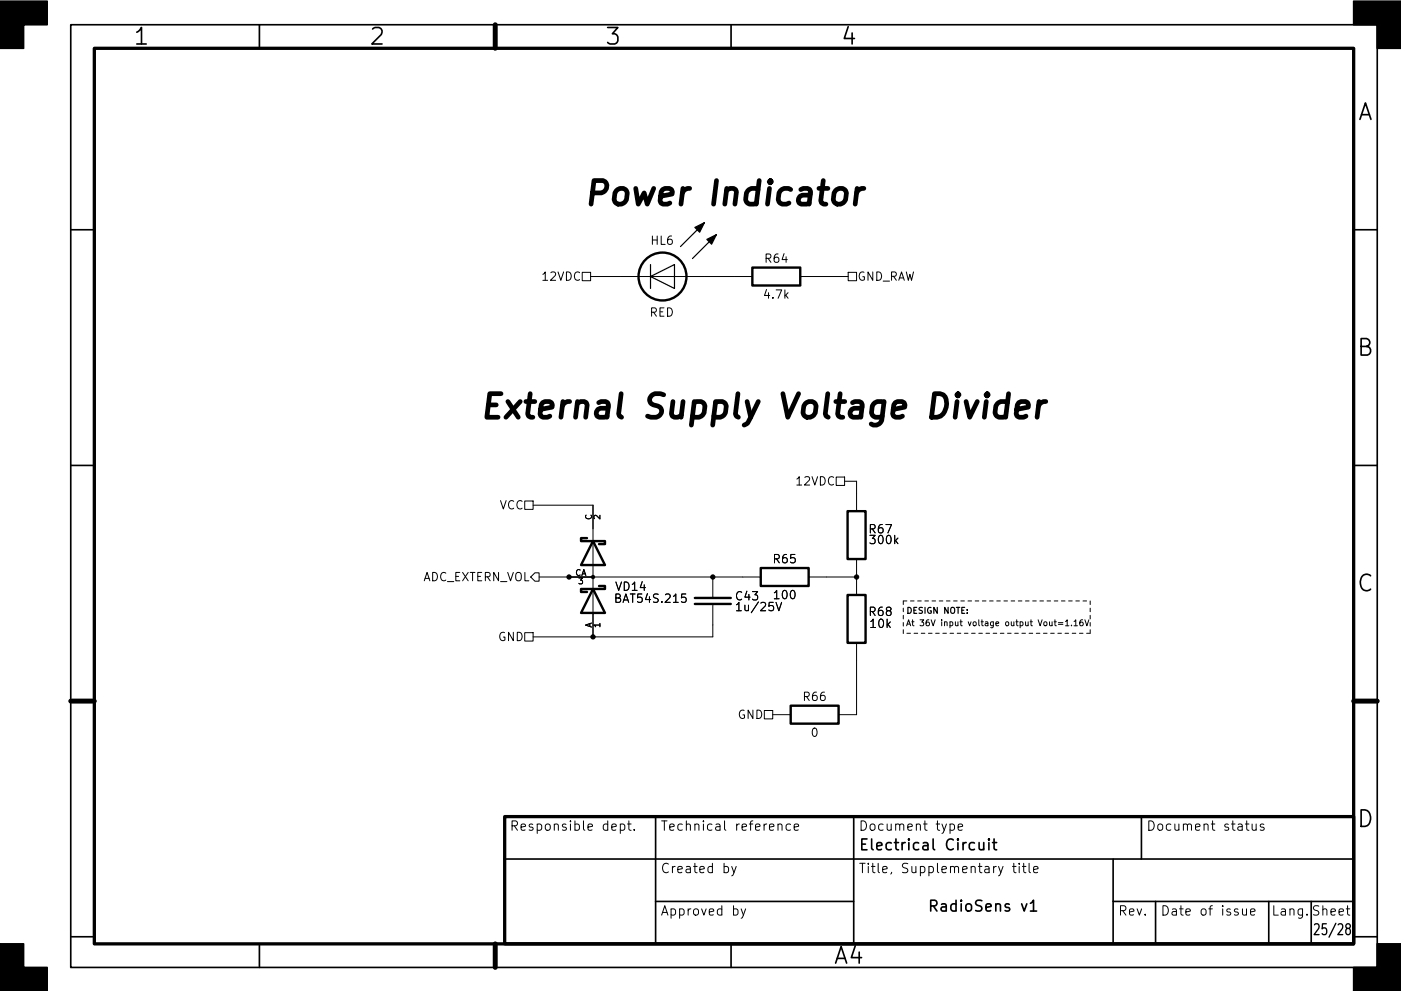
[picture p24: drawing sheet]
<svg xmlns="http://www.w3.org/2000/svg" width="297mm" height="210mm" viewBox="0 0 297 210" stroke-linecap="round" stroke-linejoin="round" font-family="sans-serif">
<defs><g id="words">
<g font-size="7">
<text x="123.4" y="43.6">Power Indicator</text>
<text x="101.3" y="88.8">External Supply Voltage Divider</text>
</g>
<g font-size="4.9">
<text x="28.6" y="9.5">1</text>
<text x="78.6" y="9.5">2</text>
<text x="128.6" y="9.5">3</text>
<text x="178.6" y="9.5">4</text>
<text x="287.7" y="25.5">A</text>
<text x="287.7" y="75.5">B</text>
<text x="287.7" y="125.5">C</text>
<text x="287.7" y="175.5">D</text>
<text x="176.9" y="204.5">A4</text>
</g>
<g font-size="3.2">
<text x="182" y="180.4">Electrical Circuit</text>
<text x="198" y="193.4">RadioSens v1</text>
<text x="279.5" y="198.4">25/28</text>
</g>
<g font-size="2.8">
<text x="108" y="176.3">Responsible dept.</text>
<text x="140" y="176.3">Technical reference</text>
<text x="182" y="176.3">Document type</text>
<text x="243" y="176.3">Document status</text>
<text x="140" y="185.3">Created by</text>
<text x="182" y="185.3">Title, Supplementary title</text>
<text x="140" y="194.3">Approved by</text>
<text x="237" y="194.3">Rev.</text>
<text x="246" y="194.3">Date of issue</text>
<text x="269.5" y="194.3">Lang. Sheet</text>
</g>
<g font-size="2.5">
<text x="138.1" y="51.9">HL6</text>
<text x="115.3" y="59.6">12VDC</text>
<text x="162.3" y="55.7">R64</text>
<text x="181.8" y="59.6">GND_RAW</text>
<text x="162.2" y="63.4">4.7k</text>
<text x="137.7" y="67.2">RED</text>
<text x="169.2" y="103">12VDC</text>
<text x="105.9" y="108.1">VCC</text>
<text x="184.4" y="113.2">R67</text>
<text x="164.1" y="119.5">R65</text>
<text x="184.7" y="115.4">300k</text>
<text x="89.1" y="123.3">ADC_EXTERN_VOL</text>
<text x="130.7" y="125.3">VD14</text>
<text x="130.8" y="127.9">BAT54S.215</text>
<text x="156.1" y="127.4">C43</text>
<text x="156.9" y="129.7">1u/25V</text>
<text x="164.3" y="127.1">100</text>
<text x="184.4" y="130.7">R68</text>
<text x="105.6" y="136">GND</text>
<text x="184.6" y="133.2">10k</text>
<text x="170.4" y="148.7">R66</text>
<text x="156.4" y="152.5">GND</text>
<text x="172" y="156.3">0</text>
</g>
<g font-size="1.8">
<text x="125.5" y="110.3" transform="rotate(-90 125.5 110.3)">C</text>
<text x="127.3" y="110.2" transform="rotate(-90 127.3 110.2)">2</text>
<text x="121.9" y="122.2">CA</text>
<text x="122.7" y="123.9">3</text>
<text x="192" y="130.2">DESIGN NOTE:</text>
<text x="125.5" y="133.3" transform="rotate(-90 125.5 133.3)">A</text>
<text x="127.3" y="133.1" transform="rotate(-90 127.3 133.1)">1</text>
<text x="192" y="132.8">At 36V input voltage output Vout=1.16V</text>
</g>
</g></defs>
<g fill="none" stroke="#000" stroke-width=".35">
<path d="M15 5.2h277v200.1h-277zM55 5.2v5M105 5.2v5M155 5.2v5M15 48.7h5M287 48.7h5M15 98.7h5M287 98.7h5M15 148.7h5M287 148.7h5M139 173.3v27M181 173.3v27"/>
<path d="M206.6 178.9l-.7-.1-.4 .4v.7l.2 .3 .2 .1 .7-.1M207.6 178.8l.1 1.4a.62 .62 0 0 0 .9-.1M208.6 178.8v1.5M209.7 178l-.1 .1 .1 .1 .1-.1-.1-.1v.2M209.7 178.8v1.5M210.4 178.8h.9M210.8 178v2l.1 .2 .4 .1M242 173.3v9M15 198.7h5M107 182.3h180M139 191.3h42M218.5 191.7l.6-.7v2.3"/>
<path d="M218.5 193.3h1.3M236 191.3h51M236 182.3v18M245 191.3v9M269 191.3v9M278 191.3v9M287 198.7h5M55 200.3v5M105 200.3v5M155 200.3v5"/>
</g>
<path d="M20 10.2h267v190.1h-267zM107 173.3h180v27h-180z" fill="none" stroke="#000" stroke-width=".7"/>
<path d="M105 5.2v5M15 148.7h5M287 148.7h5M105 200.3v5" fill="none" stroke="#000" stroke-width="1.1"/>
<path d="M0 .2h10v5h-5v5h-5zM287 .2h10v10h-5v-5h-5zM0 200.3h5v5h5v5h-10zM292 200.3h5v10h-10v-5h5z" fill="#000" stroke="#000" stroke-width=".35"/>
<g fill="none" stroke="#000" stroke-width=".21">
<path d="M123.4 57.8h1.8v1.8h-1.8zM125.2 58.7h34.3M169.7 58.7h10.1M179.8 57.8h1.8v1.8h-1.8zM111.3 106.3h1.7v1.8h-1.7zM113 107.2h12.7v5M125.7 112.3v22.8M177.3 101.2h1.8v1.8h-1.8zM179.1 102.1h2.5v6.4M181.6 118.6v7.6M111.3 134.2h1.7v1.8h-1.7zM113.4 121.5h.9v1.8h-.9l-.9-.9z"/>
<path d="M114.3 122.4h47M151.1 122.4v4.5M151.1 128.1v7h-38.1M156.2 128.3l.5-.5v1.8M156.2 129.6h1M164.5 127.8l.6 1.8 .6-1.8M171.4 122.4h10.2M181.6 136.4v15.2h-3.8M223.5 131.9h.5M223.7 131.5v1.1l.3 .2M224.4 132.1h1M224.4 132.5h1"/>
<path d="M225.9 131.9l.4-.4v1.3M225.9 132.8h.7M227.2 132.6v.2M227.7 131.9l.4-.4v1.3M227.7 132.8h.7M229.5 131.5l-.3 .1-.2 .2-.1 .7 .3 .3 .4-.2-.1-.6h-.3l-.3 .2M230 131.5l.4 1.3 .5-1.3M162.1 150.7h1.7v1.8h-1.7zM163.8 151.6h3.8M131.5 174.9l.6-.1 .4 .4v.6l-.2 .3h-.8M131.5 174.8v2M133 174.8h.8"/>
<path d="M133.3 174.2v1.7l.1 .2 .4 .1M134.5 176v.2M164.9 175a.5 .5 0 0 1 .9 .1v1.1M167.6 174.9l-.6-.1-.3 .4v.6l.2 .3h.7M168.4 175.5l.9-.2-.1-.4-.5-.1-.3 .3 .1 1h.7M201.4 174.9l.6-.1 .4 .4v.6l-.2 .3h-.8M203.1 175.5l1-.2-.1-.4-.6-.1-.3 .3 .1 1h.8M264 174.8h.8M264.3 174.2v1.7l.1 .2 .4 .1M265.5 174.8l.1 1.3a.54 .54 0 0 0 .7-.1M266.3 174.8v1.4M267.9 174.9l-.4-.1-.3 .3 .1 .3 .6 .2v.5h-.7"/>
<path d="M155.1 183.8l.5 1.4M156.1 183.8l-.7 1.8-.3 .2M157.1 192.8l.5 1.4M158.1 192.8l-.7 1.8-.3 .2M214.7 183.8h.7M214.9 183.2v1.7l.1 .2 .4 .1M216.1 183.2v.2M216.1 183.8v1.4M216.8 183.8h.7M217 183.2v1.7l.1 .2 .4 .1M218.2 183.2v1.7l.3 .3M219.1 184.5l1-.2-.1-.4-.6-.1-.3 .3 .1 1h.8"/>
<path d="M263.4 192.8l.1 1.3a.54 .54 0 0 0 .8-.1M264.3 192.8v1.4M265.1 193.5l1-.2-.1-.4-.6-.1-.3 .3 .1 1h.8"/>
</g>
<g fill="none" stroke="#000" stroke-width=".51">
<path d="M159.5 56.8h10.2v3.8h-10.2zM124.5 114.2h-1.3v.6h2.5l-2.5 5.1h5.1l-2.6-5.1h2.6v.6h-1.3M179.7 108.5h3.8v10.1h-3.8zM127 124.3h1.3v.7h-2.6l2.6 5h-5.1l2.5-5h-2.5v.6h1.3M147.3 126.9h7.6M147.3 128.1h7.6M161.3 120.5h10.1v3.8h-10.1zM179.7 126.2h3.8v10.2h-3.8zM167.6 149.7h10.2v3.8h-10.2z"/>
<circle cx="140.5" cy="58.7" r="5.1"/>
</g>
<path d="M137.9 56.1v2.6l5.1-2.6v5.1l-5.1-2.5v2.5M149.4 47.2l-5.1 5.1M151.9 49.8l-5.1 5.1" fill="none" stroke="#000" stroke-width=".25"/>
<path d="M147.3 48.3l2.1-1.1-1.1 2.1zM149.9 50.8l2-1-1 2z" fill="#000" stroke="#000" stroke-width=".25"/>
<g fill="#000" stroke="#000" stroke-width=".21">
<circle cx="120.6" cy="122.4" r=".46"/>
<circle cx="125.7" cy="122.4" r=".36"/>
<circle cx="125.7" cy="135.1" r=".46"/>
<circle cx="151.1" cy="122.4" r=".46"/>
<circle cx="181.6" cy="122.4" r=".46"/>
</g>
<path d="M181.7 40l-.4 3.3M183.2 40a1.48 1.48 0 0 0-1.6 .9M177.1 40.5a1.29 1.29 0 0 1 1.4-.6 1.29 1.29 0 0 1 1 1l-.2 1.5a1.37 1.37 0 0 1-1.3 .9 1.37 1.37 0 0 1-1.3-.9l.1-1.5zM213.6 85.4a1.65 1.65 0 0 0-2.5 .7l-.1 1.5 .3 .7 .5 .2h.9l.5-.2M213.8 83.5l-.6 5M215.6 86.9l2.4-.5 .1-.5-.2-.5-.5-.2h-.9l-.5 .2-.3 .5-.3 1.9 .2 .5 .5 .2h.9l.5-.2M220.3 85.2l-.4 3.3M221.7 85.2a1.48 1.48 0 0 0-1.5 .9" fill="none" stroke="#000" stroke-width="1"/>
<path d="M191.5 127.5h39.6M191.5 127.5v6.9M231.1 134.4h-39.6M231.1 127.5v6.9" fill="none" stroke="#000" stroke-width=".21" stroke-dasharray=".8 .8"/>
<use href="#words"/>
</svg>
